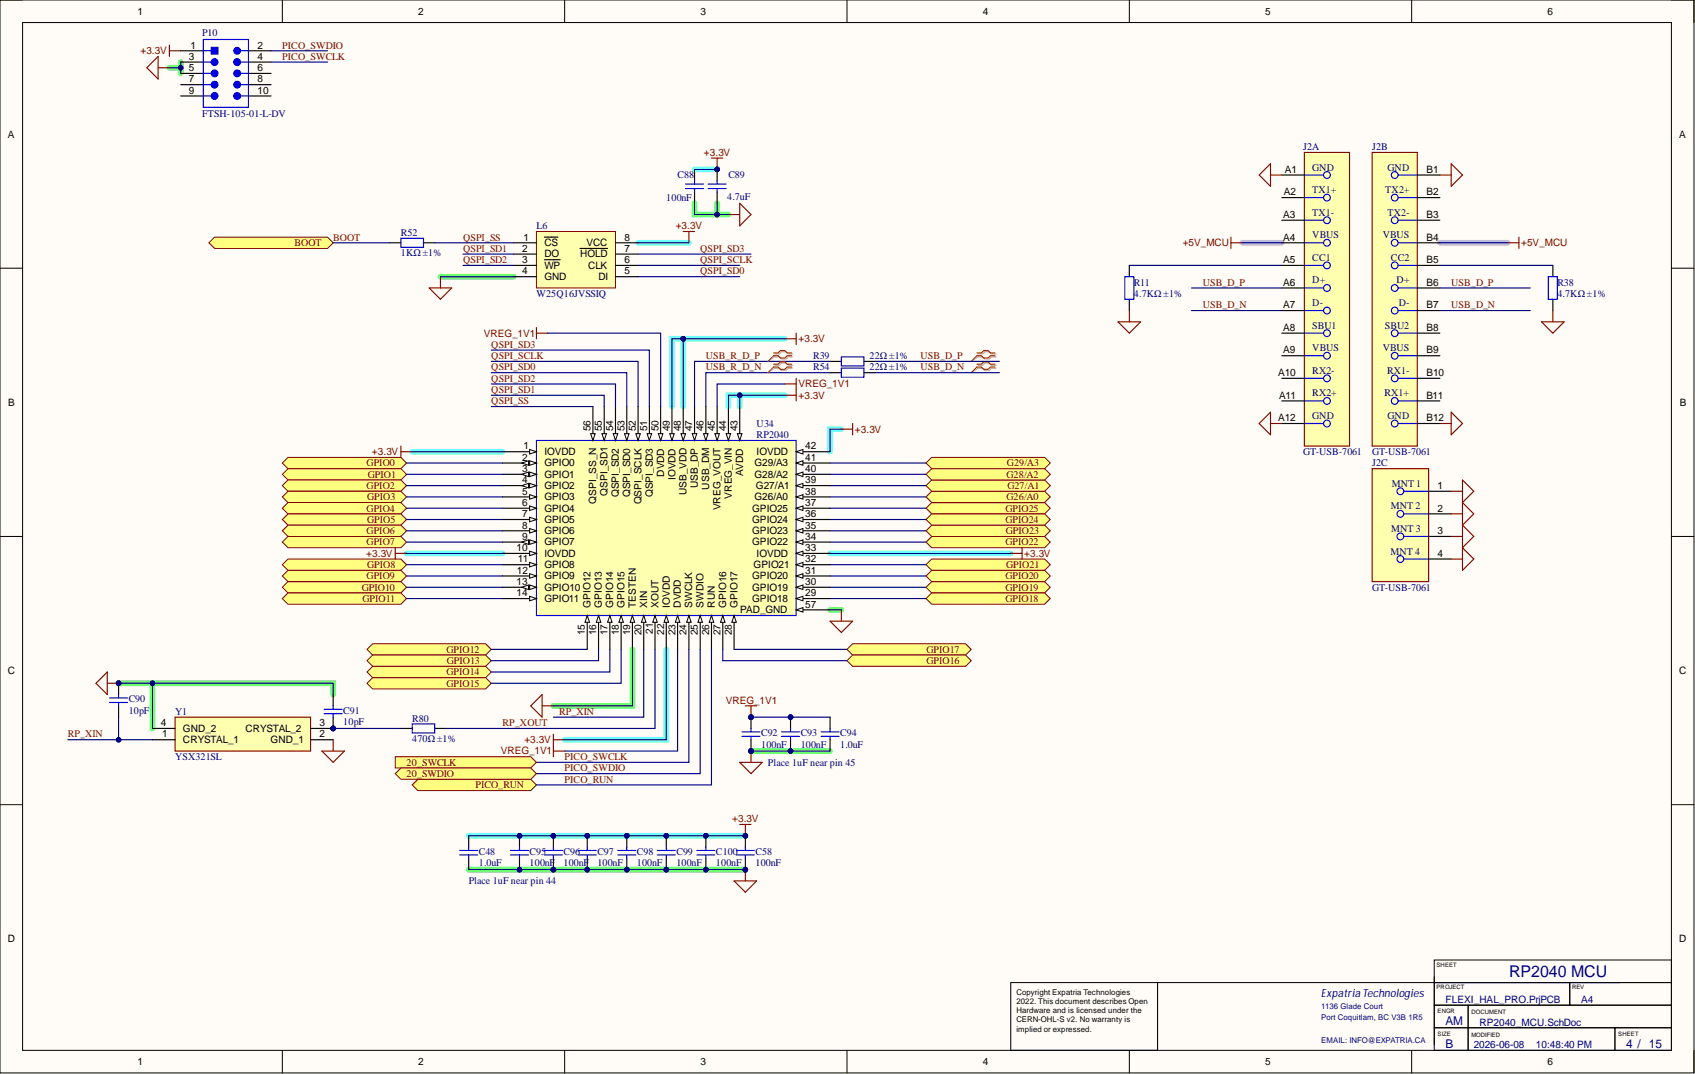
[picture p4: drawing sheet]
<svg xmlns="http://www.w3.org/2000/svg" width="381mm" height="241mm" viewBox="0 0 381 241" stroke-linecap="round" stroke-linejoin="round" font-family="sans-serif">
<defs><g id="words">
<text font-size="3.6" fill="#000080" x="339.2" y="219.5">RP2040 MCU</text>
<g font-size="2.7" fill="#000080">
<text x="324.9" y="230.3">AM</text>
<text x="324.9" y="235.4">B</text>
<text x="365.5" y="235.4">4 / 15</text>
</g>
<text font-size="2.6" fill="#000080" x="297" y="224.1">ExpatriaTechnologies</text>
<g font-size="2.3">
<text x="30.9" y="3.3">1</text>
<text x="94" y="3.3">2</text>
<text x="157.5" y="3.3">3</text>
<text x="220.9" y="3.3">4</text>
<text x="284.4" y="3.3">5</text>
<text x="347.9" y="3.3">6</text>
<text x="42.8" y="10.9">1</text>
<text x="57.9" y="10.9">2</text>
<text x="42.5" y="13.4">3</text>
<text x="42.5" y="16">5</text>
<text x="57.9" y="13.4">4</text>
<text x="57.9" y="16">6</text>
<text x="42.5" y="18.5">7</text>
<text x="42.5" y="21.1">9</text>
<text x="57.9" y="18.5">8</text>
<text x="57.9" y="21.1">10</text>
<text x="1.8" y="30.9">A</text>
<text x="377.5" y="30.9">A</text>
<text x="288.8" y="38.8">A1</text>
<text x="320.6" y="38.8">B1</text>
<text x="288.5" y="43.9">A2</text>
<text x="320.6" y="43.9">B2</text>
<text x="288.5" y="49">A3</text>
<text x="320.6" y="49">B3</text>
<text x="117.4" y="56.6">2</text>
<text x="117.4" y="59.1">3</text>
<text x="117.7" y="54">1</text>
<text x="122.4" y="55.3">CS</text>
<text x="122.4" y="57.8">DO</text>
<text x="130.4" y="57.8">HOLD</text>
<text x="131.8" y="55.3">VCC</text>
<text x="140.4" y="59.1">6</text>
<text x="140.4" y="56.6">7</text>
<text x="140.4" y="54">8</text>
<text x="288.5" y="54">A4</text>
<text x="288.5" y="59.1">A5</text>
<text x="320.6" y="54">B4</text>
<text x="320.6" y="59.1">B5</text>
<text x="117.4" y="61.7">4</text>
<text x="122.4" y="60.4">WP</text>
<text x="122.4" y="62.9">GND</text>
<text x="132.2" y="60.4">CLK</text>
<text x="134.5" y="62.9">DI</text>
<text x="140.4" y="61.7">5</text>
<text x="288.5" y="64.2">A6</text>
<text x="320.6" y="64.2">B6</text>
<text x="288.5" y="69.3">A7</text>
<text x="320.6" y="69.3">B7</text>
<text x="288.5" y="74.3">A8</text>
<text x="320.6" y="74.3">B8</text>
<text x="288.5" y="79.4">A9</text>
<text x="320.6" y="79.4">B9</text>
<text x="287.3" y="84.5">A10</text>
<text x="287.5" y="89.6">A11</text>
<text x="320.6" y="84.5">B10</text>
<text x="320.6" y="89.6">B11</text>
<text x="1.9" y="91.2">B</text>
<text x="287.3" y="94.6">A12</text>
<text x="320.6" y="94.6">B12</text>
<text x="377.6" y="91.2">B</text>
<text x="117.7" y="101">1</text>
<text x="181" y="101">42</text>
<text x="117.4" y="103.5">2</text>
<text x="117.4" y="106.1">3</text>
<text x="122.4" y="102.3">IOVDD</text>
<text x="122.4" y="104.8">GPIO0</text>
<text x="122.4" y="107.3">GPIO1</text>
<text x="169.6" y="107.3">G28/A2</text>
<text x="169.6" y="104.8">G29/A3</text>
<text x="170.1" y="102.3">IOVDD</text>
<text x="181" y="106.1">40</text>
<text x="181" y="103.5">41</text>
<text x="117.4" y="108.6">4</text>
<text x="117.4" y="111.1">5</text>
<text x="117.4" y="113.7">6</text>
<text x="122.4" y="109.9">GPIO2</text>
<text x="122.4" y="112.4">GPIO3</text>
<text x="169.6" y="112.4">G26/A0</text>
<text x="169.9" y="109.9">G27/A1</text>
<text x="181" y="113.7">37</text>
<text x="181" y="111.1">38</text>
<text x="181" y="108.6">39</text>
<text x="323.1" y="109.9">1</text>
<text x="117.4" y="116.2">7</text>
<text x="117.4" y="118.8">8</text>
<text x="122.4" y="114.9">GPIO4</text>
<text x="122.4" y="117.5">GPIO5</text>
<text x="169.1" y="117.5">GPIO24</text>
<text x="169.1" y="114.9">GPIO25</text>
<text x="181" y="118.8">35</text>
<text x="181" y="116.2">36</text>
<text x="323.1" y="114.9">2</text>
<text x="116.1" y="123.8">10</text>
<text x="117.4" y="121.3">9</text>
<text x="122.4" y="120">GPIO6</text>
<text x="122.4" y="122.6">GPIO7</text>
<text x="122.4" y="125.1">IOVDD</text>
<text x="169.1" y="122.6">GPIO22</text>
<text x="169.1" y="120">GPIO23</text>
<text x="170.1" y="125.1">IOVDD</text>
<text x="181" y="123.8">33</text>
<text x="181" y="121.3">34</text>
<text x="323.1" y="120">3</text>
<text x="323.1" y="125.1">4</text>
<text x="116.1" y="131.4">13</text>
<text x="116.2" y="128.9">12</text>
<text x="116.4" y="126.4">11</text>
<text x="122.4" y="127.6">GPIO8</text>
<text x="122.4" y="130.2">GPIO9</text>
<text x="169.1" y="130.2">GPIO20</text>
<text x="169.4" y="127.6">GPIO21</text>
<text x="181" y="131.4">30</text>
<text x="181" y="128.9">31</text>
<text x="181" y="126.4">32</text>
<text x="116.1" y="134">14</text>
<text x="122.4" y="132.7">GPIO10</text>
<text x="122.4" y="135.2">GPIO11</text>
<text x="166.4" y="137.8">PAD_GND</text>
<text x="169.1" y="135.2">GPIO18</text>
<text x="169.1" y="132.7">GPIO19</text>
<text x="181" y="134">29</text>
<text x="181" y="136.5">57</text>
<text x="1.8" y="151.5">C</text>
<text x="377.5" y="151.5">C</text>
<text x="36.1" y="163.2">4</text>
<text x="36.5" y="165.7">1</text>
<text x="41.1" y="167">CRYSTAL_1</text>
<text x="41.1" y="164.4">GND_2</text>
<text x="55.2" y="164.4">CRYSTAL_2</text>
<text x="60.8" y="167">GND_1</text>
<text x="71.8" y="165.7">2</text>
<text x="71.8" y="163.2">3</text>
<text x="1.8" y="211.7">D</text>
<text x="377.5" y="211.7">D</text>
<text x="30.9" y="239.3">1</text>
<text x="94" y="239.3">2</text>
<text x="157.5" y="239.3">3</text>
<text x="220.9" y="239.3">4</text>
<text x="284.4" y="239.3">5</text>
<text x="347.9" y="239.3">6</text>
</g>
<g font-size="2.3" fill="#000080">
<text x="45.4" y="8.1">P10</text>
<text x="45.4" y="26.4">FTSH-105-01-L-DV</text>
<text x="292.9" y="33.7">J2A</text>
<text x="308.4" y="33.7">J2B</text>
<text x="152.3" y="40.1">C88</text>
<text x="163.7" y="40.1">C89</text>
<text x="295" y="38.3">GND</text>
<text x="311.9" y="38.3">GND</text>
<text x="149.8" y="45.2">100nF</text>
<text x="163.5" y="44.9">4.7uF</text>
<text x="295" y="43.4">TX1+</text>
<text x="311.4" y="43.4">TX2+</text>
<text x="90.1" y="53">R52</text>
<text x="120.6" y="51.5">L6</text>
<text x="295" y="48.5">TX1-</text>
<text x="295" y="53.5">VBUS</text>
<text x="310.8" y="53.5">VBUS</text>
<text x="311.9" y="48.5">TX2-</text>
<text x="90.1" y="57.6">1KΩ ±1%</text>
<text x="295" y="58.6">CC1</text>
<text x="312.7" y="58.6">CC2</text>
<text x="254.9" y="64.2">R11</text>
<text x="295" y="63.7">D+</text>
<text x="313.9" y="63.7">D+</text>
<text x="350.1" y="64.2">R38</text>
<text x="120.6" y="66.7">W25Q16JVSSIQ</text>
<text x="254.9" y="66.7">4.7KΩ ±1%</text>
<text x="295" y="68.8">D-</text>
<text x="314.4" y="68.8">D-</text>
<text x="350.1" y="66.7">4.7KΩ ±1%</text>
<text x="295" y="73.8">SBU1</text>
<text x="311.3" y="73.8">SBU2</text>
<text x="182.8" y="80.7">R39</text>
<text x="182.8" y="83.2">R54</text>
<text x="195.5" y="83.2">22Ω ±1%</text>
<text x="195.5" y="80.7">22Ω ±1%</text>
<text x="295" y="78.9">VBUS</text>
<text x="295" y="84">RX2-</text>
<text x="310.8" y="78.9">VBUS</text>
<text x="311.8" y="84">RX1-</text>
<text x="295" y="89.1">RX2+</text>
<text x="311.2" y="89.1">RX1+</text>
<text x="170.1" y="95.9">U34</text>
<text x="295" y="94.1">GND</text>
<text x="311.9" y="94.1">GND</text>
<text x="170.1" y="98.4">RP2040</text>
<text x="292.9" y="102.3">GT-USB-7061</text>
<text x="308.4" y="102.3">GT-USB-7061</text>
<text x="308.4" y="104.8">J2C</text>
<text x="312.8" y="109.4">MNT 1</text>
<text x="312.7" y="114.4">MNT 2</text>
<text x="312.7" y="119.5">MNT 3</text>
<text x="312.6" y="124.6">MNT 4</text>
<text x="308.4" y="132.7">GT-USB-7061</text>
<text x="28.9" y="157.8">C90</text>
<text x="28.9" y="160.4">10pF</text>
<text x="39.3" y="160.6">Y1</text>
<text x="77.2" y="160.4">C91</text>
<text x="77.2" y="162.9">10pF</text>
<text x="92.7" y="162.1">R80</text>
<text x="92.7" y="166.7">470Ω ±1%</text>
<text x="171.1" y="165.4">C92</text>
<text x="171.1" y="168">100nF</text>
<text x="180" y="165.4">C93</text>
<text x="180" y="168">100nF</text>
<text x="188.9" y="165.4">C94</text>
<text x="188.9" y="168">1.0uF</text>
<text x="39.3" y="170.8">YSX321SL</text>
<text x="172.6" y="172">Place 1uF near pin 45</text>
<text x="107.6" y="192.1">C48</text>
<text x="107.6" y="194.6">1.0uF</text>
<text x="119.1" y="192.1">C95</text>
<text x="119.1" y="194.6">100nF</text>
<text x="126.7" y="192.1">C96</text>
<text x="126.7" y="194.6">100nF</text>
<text x="134.3" y="192.1">C97</text>
<text x="134.3" y="194.6">100nF</text>
<text x="143.2" y="192.1">C98</text>
<text x="143.2" y="194.6">100nF</text>
<text x="152.1" y="192.1">C99</text>
<text x="152.1" y="194.6">100nF</text>
<text x="160.9" y="192.1">C100</text>
<text x="160.9" y="194.6">100nF</text>
<text x="169.8" y="192.1">C58</text>
<text x="169.8" y="194.6">100nF</text>
<text x="105.3" y="198.7">Place 1uF near pin 44</text>
<text x="324.9" y="225.3">FLEXI_HAL_PRO.PrjPCB</text>
<text x="355.4" y="225.3">A4</text>
<text x="332.5" y="230.4">RP2040_MCU.SchDoc</text>
<text x="331.3" y="235.5">2026-06-08</text>
<text x="345.2" y="235.5">10:48:40 PM</text>
</g>
<g font-size="2.3" fill="#800000">
<text x="63.5" y="10.9">PICO_SWDIO</text>
<text x="31.6" y="12.2">+3.3V</text>
<text x="63.5" y="13.4">PICO_SWCLK</text>
<text x="158.2" y="35">+3.3V</text>
<text x="151.9" y="51.5">+3.3V</text>
<text x="66.2" y="55.3">BOOT</text>
<text x="74.9" y="54">BOOT</text>
<text x="104.1" y="54">QSPI_SS</text>
<text x="104.1" y="56.6">QSPI_SD1</text>
<text x="104.1" y="59.1">QSPI_SD2</text>
<text x="157.4" y="59.1">QSPI_SCLK</text>
<text x="157.4" y="56.6">QSPI_SD3</text>
<text x="265.9" y="55.3">+5V_MCU</text>
<text x="341.9" y="55.3">+5V_MCU</text>
<text x="157.4" y="61.7">QSPI_SD0</text>
<text x="270.3" y="64.2">USB_D_P</text>
<text x="326.2" y="64.2">USB_D_P</text>
<text x="270.3" y="69.3">USB_D_N</text>
<text x="326.2" y="69.3">USB_D_N</text>
<text x="108.7" y="75.6">VREG_1V1</text>
<text x="179.5" y="76.9">+3.3V</text>
<text x="110.4" y="83.2">QSPI_SD0</text>
<text x="110.4" y="80.7">QSPI_SCLK</text>
<text x="110.4" y="78.1">QSPI_SD3</text>
<text x="158.7" y="80.7">USB_R_D_P</text>
<text x="158.7" y="83.2">USB_R_D_N</text>
<text x="206.9" y="80.7">USB_D_P</text>
<text x="206.9" y="83.2">USB_D_N</text>
<text x="110.4" y="88.3">QSPI_SD1</text>
<text x="110.4" y="85.8">QSPI_SD2</text>
<text x="179.5" y="87">VREG_1V1</text>
<text x="179.5" y="89.6">+3.3V</text>
<text x="110.4" y="90.8">QSPI_SS</text>
<text x="192.2" y="97.2">+3.3V</text>
<text x="82.4" y="104.8">GPIO0</text>
<text x="82.7" y="107.3">GPIO1</text>
<text x="83.6" y="102.3">+3.3V</text>
<text x="226.3" y="107.3">G28/A2</text>
<text x="226.3" y="104.8">G29/A3</text>
<text x="82.4" y="109.9">GPIO2</text>
<text x="82.5" y="112.4">GPIO3</text>
<text x="226.3" y="112.4">G26/A0</text>
<text x="226.4" y="109.9">G27/A1</text>
<text x="82.4" y="114.9">GPIO4</text>
<text x="82.5" y="117.5">GPIO5</text>
<text x="226" y="114.9">GPIO25</text>
<text x="226" y="117.5">GPIO24</text>
<text x="82.3" y="125.1">+3.3V</text>
<text x="82.4" y="120">GPIO6</text>
<text x="82.4" y="122.6">GPIO7</text>
<text x="226" y="122.6">GPIO22</text>
<text x="226.1" y="120">GPIO23</text>
<text x="230.2" y="125.1">+3.3V</text>
<text x="82.4" y="130.2">GPIO9</text>
<text x="82.5" y="127.6">GPIO8</text>
<text x="226" y="130.2">GPIO20</text>
<text x="226.2" y="127.6">GPIO21</text>
<text x="81.3" y="132.7">GPIO10</text>
<text x="81.5" y="135.2">GPIO11</text>
<text x="226" y="132.7">GPIO19</text>
<text x="226" y="135.2">GPIO18</text>
<text x="100.4" y="146.7">GPIO12</text>
<text x="100.4" y="149.2">GPIO13</text>
<text x="208.2" y="146.7">GPIO17</text>
<text x="208.2" y="149.2">GPIO16</text>
<text x="100.4" y="151.7">GPIO14</text>
<text x="100.4" y="154.3">GPIO15</text>
<text x="125.7" y="160.6">RP_XIN</text>
<text x="163.1" y="158.1">VREG_1V1</text>
<text x="15.2" y="165.7">RP_XIN</text>
<text x="113" y="163.2">RP_XOUT</text>
<text x="117.9" y="167">+3.3V</text>
<text x="91.4" y="172">20_SWCLK</text>
<text x="112.5" y="169.5">VREG_1V1</text>
<text x="126.9" y="170.8">PICO_SWCLK</text>
<text x="126.9" y="173.3">PICO_SWDIO</text>
<text x="91.4" y="174.6">20_SWDIO</text>
<text x="106.9" y="177.1">PICO_RUN</text>
<text x="126.9" y="175.8">PICO_RUN</text>
<text x="164.6" y="184.7">+3.3V</text>
</g>
<g font-size="2.2">
<text x="132.8" y="96.9" transform="rotate(-90 132.8 96.9)">56</text>
<text x="135.3" y="96.9" transform="rotate(-90 135.3 96.9)">55</text>
<text x="137.8" y="96.9" transform="rotate(-90 137.8 96.9)">54</text>
<text x="140.4" y="96.9" transform="rotate(-90 140.4 96.9)">53</text>
<text x="142.9" y="96.9" transform="rotate(-90 142.9 96.9)">52</text>
<text x="145.5" y="96.9" transform="rotate(-90 145.5 96.9)">51</text>
<text x="148" y="96.9" transform="rotate(-90 148 96.9)">50</text>
<text x="150.5" y="96.9" transform="rotate(-90 150.5 96.9)">49</text>
<text x="153.1" y="96.9" transform="rotate(-90 153.1 96.9)">48</text>
<text x="155.6" y="96.9" transform="rotate(-90 155.6 96.9)">47</text>
<text x="158.1" y="96.9" transform="rotate(-90 158.1 96.9)">46</text>
<text x="160.7" y="96.9" transform="rotate(-90 160.7 96.9)">45</text>
<text x="163.2" y="96.9" transform="rotate(-90 163.2 96.9)">44</text>
<text x="165.8" y="96.9" transform="rotate(-90 165.8 96.9)">43</text>
<text x="149.3" y="107.1" transform="rotate(-90 149.3 107.1)">DVDD</text>
<text x="151.8" y="107.8" transform="rotate(-90 151.8 107.8)">IOVDD</text>
<text x="167" y="106.9" transform="rotate(-90 167 106.9)">AVDD</text>
<text x="134" y="113.2" transform="rotate(-90 134 113.2)">QSPI_SS_N</text>
<text x="136.6" y="111.4" transform="rotate(-90 136.6 111.4)">QSPI_SD1</text>
<text x="139.1" y="111.7" transform="rotate(-90 139.1 111.7)">QSPI_SD2</text>
<text x="141.6" y="111.7" transform="rotate(-90 141.6 111.7)">QSPI_SD0</text>
<text x="144.2" y="113.3" transform="rotate(-90 144.2 113.3)">QSPI_SCLK</text>
<text x="146.7" y="111.7" transform="rotate(-90 146.7 111.7)">QSPI_SD3</text>
<text x="154.3" y="111.3" transform="rotate(-90 154.3 111.3)">USB_VDD</text>
<text x="156.9" y="109.7" transform="rotate(-90 156.9 109.7)">USB_DP</text>
<text x="159.4" y="110" transform="rotate(-90 159.4 110)">USB_DM</text>
<text x="164.5" y="112.1" transform="rotate(-90 164.5 112.1)">VREG_VIN</text>
<text x="162" y="114.7" transform="rotate(-90 162 114.7)">VREG_VOUT</text>
<text x="132.8" y="136.5" transform="rotate(-90 132.8 136.5)">GPIO12</text>
<text x="135.3" y="136.5" transform="rotate(-90 135.3 136.5)">GPIO13</text>
<text x="137.8" y="136.5" transform="rotate(-90 137.8 136.5)">GPIO14</text>
<text x="140.4" y="136.5" transform="rotate(-90 140.4 136.5)">GPIO15</text>
<text x="142.9" y="136.5" transform="rotate(-90 142.9 136.5)">TESTEN</text>
<text x="145.5" y="136.5" transform="rotate(-90 145.5 136.5)">XIN</text>
<text x="148" y="136.5" transform="rotate(-90 148 136.5)">XOUT</text>
<text x="150.5" y="136.5" transform="rotate(-90 150.5 136.5)">IOVDD</text>
<text x="153.1" y="136.5" transform="rotate(-90 153.1 136.5)">DVDD</text>
<text x="155.6" y="136.5" transform="rotate(-90 155.6 136.5)">SWCLK</text>
<text x="158.1" y="136.5" transform="rotate(-90 158.1 136.5)">SWDIO</text>
<text x="160.7" y="136.5" transform="rotate(-90 160.7 136.5)">RUN</text>
<text x="163.2" y="136.5" transform="rotate(-90 163.2 136.5)">GPIO16</text>
<text x="165.8" y="136.5" transform="rotate(-90 165.8 136.5)">GPIO17</text>
<text x="131.5" y="142.8" transform="rotate(-90 131.5 142.8)">15</text>
<text x="134" y="142.8" transform="rotate(-90 134 142.8)">16</text>
<text x="136.6" y="142.8" transform="rotate(-90 136.6 142.8)">17</text>
<text x="139.1" y="142.8" transform="rotate(-90 139.1 142.8)">18</text>
<text x="141.6" y="142.8" transform="rotate(-90 141.6 142.8)">19</text>
<text x="144.2" y="142.8" transform="rotate(-90 144.2 142.8)">20</text>
<text x="146.7" y="142.4" transform="rotate(-90 146.7 142.4)">21</text>
<text x="149.3" y="142.7" transform="rotate(-90 149.3 142.7)">22</text>
<text x="151.8" y="142.8" transform="rotate(-90 151.8 142.8)">23</text>
<text x="154.3" y="142.8" transform="rotate(-90 154.3 142.8)">24</text>
<text x="156.9" y="142.8" transform="rotate(-90 156.9 142.8)">25</text>
<text x="159.4" y="142.8" transform="rotate(-90 159.4 142.8)">26</text>
<text x="162" y="142.8" transform="rotate(-90 162 142.8)">27</text>
<text x="164.5" y="142.8" transform="rotate(-90 164.5 142.8)">28</text>
</g>
<g font-size="1.8">
<text x="228.5" y="223.6">Copyright Expatria Technologies</text>
<text x="228.5" y="225.7">2022. This document describes Open</text>
<text x="228.5" y="227.7">Hardware and is licensed under the</text>
<text x="228.5" y="229.7">CERN-OHL-S v2. No warranty is</text>
<text x="228.5" y="231.8">implied or expressed.</text>
</g>
<g font-size="1.8" fill="#000080">
<text x="297" y="226.7">1136 Glade Court</text>
<text x="297" y="229.2">Port Coquitlam, BC V3B 1R5</text>
<text x="297" y="234.3">EMAIL: INFO@EXPATRIA.CA</text>
</g>
<g font-size="1.4">
<text x="322.9" y="217.2">SHEET</text>
<text x="322.9" y="222.3">PROJECT</text>
<text x="323.1" y="227.6">ENGR</text>
<text x="330.8" y="227.9">DOCUMENT</text>
<text x="353.4" y="222.3">REV</text>
<text x="323.1" y="232.7">SIZE</text>
<text x="330.8" y="232.9">MODIFIED</text>
<text x="363.8" y="232.7">SHEET</text>
</g>
</g></defs>
<path d="M0 0h380.8v241.1h-380.8z" fill-rule="evenodd" fill="#fffcf8"/>
<path d="M0 0h380.8v241.1h-380.8z" fill="none" stroke="#000" stroke-width=".22"/>
<path d="M5.1 5.1h370.6v230.9h-370.6z" fill-rule="evenodd" fill="#fffcf8"/>
<g fill="none" stroke="#000" stroke-width=".22">
<path d="M0 0h5.1M63.5 0v5.1M126.9 0v5.1M190.4 0v5.1M253.8 0v5.1M317.3 0v5.1M375.7 0h5.1v5.1M5.1 5.1h370.6v230.9h-370.6zM0 60.3h5.1M375.7 60.3h5.1M0 120.5h5.1M375.7 120.5h5.1"/>
<path d="M0 180.8h5.1M375.7 180.8h5.1M322.4 215.7h53.3v5.1h-53.3zM322.4 219.5v15.2M63.5 236v5.1M126.9 236v5.1M190.4 236v5.1M227.2 220.8h33v15.2h-33zM253.8 236v5.1M317.3 236v5.1M322.4 230.9h7.6v5.1h-7.6zM322.4 225.8h7.6v5.1h-7.6z"/>
<path d="M322.4 220.8h30.5v5h-30.5zM330 230.9h33v5.1h-33zM330 225.8h45.7v5.1h-45.7zM352.9 220.8h22.8v5h-22.8zM363 230.9h12.7v5.1h-12.7zM364.3 220.8h-104.1v15.2M380.8 236v5.1"/>
</g>
<path d="M38.1 15.2h2.5M40.6 13.9v2.6M156.1 45.7v2.5h7.6M161.2 45.7v2.5M99 62.2h16.5M186.6 137h2.5M26.7 153.5h7.6v10.2M34.3 153.5h40.6v2.6M142.2 145.9v12.7h-17.8M168.8 168.7h17.8M105.3 195.4h62.2" fill="none" stroke="#6eff6e" stroke-width="1.3"/>
<g fill="none" stroke="#6effff" stroke-width="1.3">
<path d="M156.1 38.1h5.1M143.4 54.5h11.4M153.6 76.1h-2.6v15.2M153.6 76.1h22.8M153.6 76.1v15.2M166.3 88.8v2.5M176.4 88.8h-12.7v2.5M189.1 96.4h-2.5v5.1M92.7 101.5h20.3M91.4 124.3h21.6M186.6 124.3h40.6M149.8 145.9v20.3h-22.9"/>
<path d="M105.3 187.8h62.2"/>
</g>
<path d="M279.2 54.5h8.9M323.7 54.5h15.2" fill="none" stroke="#ff6eff" stroke-width="1.3"/>
<path d="M120.6 99h58.4v39.3h-58.4z" fill-rule="evenodd" fill="#ffffb0"/>
<path d="M120.6 99h58.4v39.3h-58.4z" fill="none" stroke="#00f" stroke-width=".26"/>
<path d="M113 101.5h7.6" fill="none" stroke="#000" stroke-width=".26"/>
<path d="M119.1 101l1.5 .5-1.5 .5z" fill="#f8fcff"/>
<path d="M119.1 101l1.5 .5-1.5 .5z" fill="none" stroke="#000" stroke-width=".22"/>
<path d="M113 104h7.6" fill="none" stroke="#000" stroke-width=".26"/>
<path d="M119.1 103.5l1.5 .5-1.5 .5z" fill="#f8fcff"/>
<path d="M119.1 103.5l1.5 .5-1.5 .5z" fill="none" stroke="#000" stroke-width=".22"/>
<path d="M117.3 104l1.5-.5v1z" fill="#f8fcff"/>
<path d="M117.3 104l1.5-.5v1z" fill="none" stroke="#000" stroke-width=".22"/>
<path d="M113 106.6h7.6" fill="none" stroke="#000" stroke-width=".26"/>
<path d="M119.1 106.1l1.5 .5-1.5 .5z" fill="#f8fcff"/>
<path d="M119.1 106.1l1.5 .5-1.5 .5z" fill="none" stroke="#000" stroke-width=".22"/>
<path d="M117.3 106.6l1.5-.5v1z" fill="#f8fcff"/>
<path d="M117.3 106.6l1.5-.5v1z" fill="none" stroke="#000" stroke-width=".22"/>
<path d="M113 109.1h7.6" fill="none" stroke="#000" stroke-width=".26"/>
<path d="M119.1 108.6l1.5 .5-1.5 .5z" fill="#f8fcff"/>
<path d="M119.1 108.6l1.5 .5-1.5 .5z" fill="none" stroke="#000" stroke-width=".22"/>
<path d="M117.3 109.1l1.5-.5v1z" fill="#f8fcff"/>
<path d="M117.3 109.1l1.5-.5v1z" fill="none" stroke="#000" stroke-width=".22"/>
<path d="M113 111.6h7.6" fill="none" stroke="#000" stroke-width=".26"/>
<path d="M119.1 111.1l1.5 .5-1.5 .6z" fill="#f8fcff"/>
<path d="M119.1 111.1l1.5 .5-1.5 .6z" fill="none" stroke="#000" stroke-width=".22"/>
<path d="M113 114.2h7.6" fill="none" stroke="#000" stroke-width=".26"/>
<path d="M119.1 113.7l1.5 .5-1.5 .5z" fill="#f8fcff"/>
<path d="M119.1 113.7l1.5 .5-1.5 .5z" fill="none" stroke="#000" stroke-width=".22"/>
<path d="M113 116.7h7.6" fill="none" stroke="#000" stroke-width=".26"/>
<path d="M119.1 116.2l1.5 .5-1.5 .5z" fill="#f8fcff"/>
<path d="M119.1 116.2l1.5 .5-1.5 .5z" fill="none" stroke="#000" stroke-width=".22"/>
<path d="M113 119.3h7.6" fill="none" stroke="#000" stroke-width=".26"/>
<path d="M119.1 118.8l1.5 .5-1.5 .5z" fill="#f8fcff"/>
<path d="M119.1 118.8l1.5 .5-1.5 .5z" fill="none" stroke="#000" stroke-width=".22"/>
<path d="M113 121.8h7.6" fill="none" stroke="#000" stroke-width=".26"/>
<path d="M119.1 121.3l1.5 .5-1.5 .5z" fill="#f8fcff"/>
<path d="M119.1 121.3l1.5 .5-1.5 .5z" fill="none" stroke="#000" stroke-width=".22"/>
<path d="M117.3 121.8l1.5-.5v1z" fill="#f8fcff"/>
<path d="M117.3 121.8l1.5-.5v1z" fill="none" stroke="#000" stroke-width=".22"/>
<path d="M113 124.3h7.6" fill="none" stroke="#000" stroke-width=".26"/>
<path d="M119.1 123.8l1.5 .5-1.5 .5z" fill="#f8fcff"/>
<path d="M119.1 123.8l1.5 .5-1.5 .5z" fill="none" stroke="#000" stroke-width=".22"/>
<path d="M113 126.9h7.6" fill="none" stroke="#000" stroke-width=".26"/>
<path d="M119.1 126.4l1.5 .5-1.5 .5z" fill="#f8fcff"/>
<path d="M119.1 126.4l1.5 .5-1.5 .5z" fill="none" stroke="#000" stroke-width=".22"/>
<path d="M113 129.4h7.6" fill="none" stroke="#000" stroke-width=".26"/>
<path d="M119.1 128.9l1.5 .5-1.5 .5z" fill="#f8fcff"/>
<path d="M119.1 128.9l1.5 .5-1.5 .5z" fill="none" stroke="#000" stroke-width=".22"/>
<path d="M113 131.9h7.6" fill="none" stroke="#000" stroke-width=".26"/>
<path d="M119.1 131.4l1.5 .5-1.5 .6z" fill="#f8fcff"/>
<path d="M119.1 131.4l1.5 .5-1.5 .6z" fill="none" stroke="#000" stroke-width=".22"/>
<path d="M117.3 131.9l1.5-.5v1.1z" fill="#f8fcff"/>
<path d="M117.3 131.9l1.5-.5v1.1z" fill="none" stroke="#000" stroke-width=".22"/>
<path d="M113 134.5h7.6" fill="none" stroke="#000" stroke-width=".26"/>
<path d="M119.1 134l1.5 .5-1.5 .5z" fill="#f8fcff"/>
<path d="M119.1 134l1.5 .5-1.5 .5z" fill="none" stroke="#000" stroke-width=".22"/>
<path d="M132 138.3v7.6" fill="none" stroke="#000" stroke-width=".26"/>
<path d="M132 138.3l.5 1.5h-1z" fill="#f8fcff"/>
<path d="M132 138.3l.5 1.5h-1z" fill="none" stroke="#000" stroke-width=".22"/>
<path d="M134.5 138.3v7.6" fill="none" stroke="#000" stroke-width=".26"/>
<path d="M134.5 138.3l.5 1.5h-1z" fill="#f8fcff"/>
<path d="M134.5 138.3l.5 1.5h-1z" fill="none" stroke="#000" stroke-width=".22"/>
<path d="M137.1 138.3v7.6" fill="none" stroke="#000" stroke-width=".26"/>
<path d="M137.1 138.3l.5 1.5h-1z" fill="#f8fcff"/>
<path d="M137.1 138.3l.5 1.5h-1z" fill="none" stroke="#000" stroke-width=".22"/>
<path d="M139.6 138.3v7.6" fill="none" stroke="#000" stroke-width=".26"/>
<path d="M139.6 138.3l.5 1.5h-1z" fill="#f8fcff"/>
<path d="M139.6 138.3l.5 1.5h-1z" fill="none" stroke="#000" stroke-width=".22"/>
<path d="M142.2 138.3v7.6" fill="none" stroke="#000" stroke-width=".26"/>
<path d="M142.2 138.3l.5 1.5h-1.1z" fill="#f8fcff"/>
<path d="M142.2 138.3l.5 1.5h-1.1z" fill="none" stroke="#000" stroke-width=".22"/>
<path d="M144.7 138.3v7.6" fill="none" stroke="#000" stroke-width=".26"/>
<path d="M144.7 138.3l.5 1.5h-1z" fill="#f8fcff"/>
<path d="M144.7 138.3l.5 1.5h-1z" fill="none" stroke="#000" stroke-width=".22"/>
<path d="M147.2 138.3v7.6" fill="none" stroke="#000" stroke-width=".26"/>
<path d="M147.2 138.3l.5 1.5h-1z" fill="#f8fcff"/>
<path d="M147.2 138.3l.5 1.5h-1z" fill="none" stroke="#000" stroke-width=".22"/>
<path d="M149.8 138.3v7.6" fill="none" stroke="#000" stroke-width=".26"/>
<path d="M149.8 138.3l.5 1.5h-1z" fill="#f8fcff"/>
<path d="M149.8 138.3l.5 1.5h-1z" fill="none" stroke="#000" stroke-width=".22"/>
<path d="M152.3 138.3v7.6" fill="none" stroke="#000" stroke-width=".26"/>
<path d="M152.3 138.3l.5 1.5h-1z" fill="#f8fcff"/>
<path d="M152.3 138.3l.5 1.5h-1z" fill="none" stroke="#000" stroke-width=".22"/>
<path d="M154.8 138.3v7.6" fill="none" stroke="#000" stroke-width=".26"/>
<path d="M154.8 138.3l.6 1.5h-1.1z" fill="#f8fcff"/>
<path d="M154.8 138.3l.6 1.5h-1.1z" fill="none" stroke="#000" stroke-width=".22"/>
<path d="M157.4 138.3v7.6" fill="none" stroke="#000" stroke-width=".26"/>
<path d="M157.4 138.3l.5 1.5h-1z" fill="#f8fcff"/>
<path d="M157.4 138.3l.5 1.5h-1z" fill="none" stroke="#000" stroke-width=".22"/>
<path d="M159.9 138.3v7.6" fill="none" stroke="#000" stroke-width=".26"/>
<path d="M159.9 138.3l.5 1.5h-1z" fill="#f8fcff"/>
<path d="M159.9 138.3l.5 1.5h-1z" fill="none" stroke="#000" stroke-width=".22"/>
<path d="M162.5 138.3v7.6" fill="none" stroke="#000" stroke-width=".26"/>
<path d="M162.5 138.3l.5 1.5h-1z" fill="#f8fcff"/>
<path d="M162.5 138.3l.5 1.5h-1z" fill="none" stroke="#000" stroke-width=".22"/>
<path d="M165 138.3v7.6" fill="none" stroke="#000" stroke-width=".26"/>
<path d="M165 138.3l.5 1.5h-1z" fill="#f8fcff"/>
<path d="M165 138.3l.5 1.5h-1z" fill="none" stroke="#000" stroke-width=".22"/>
<path d="M179 134.5h7.6" fill="none" stroke="#000" stroke-width=".26"/>
<path d="M179 134.5l1.5-.5v1z" fill="#f8fcff"/>
<path d="M179 134.5l1.5-.5v1z" fill="none" stroke="#000" stroke-width=".22"/>
<path d="M179 131.9h7.6" fill="none" stroke="#000" stroke-width=".26"/>
<path d="M179 131.9l1.5-.5v1.1z" fill="#f8fcff"/>
<path d="M179 131.9l1.5-.5v1.1z" fill="none" stroke="#000" stroke-width=".22"/>
<path d="M179 129.4h7.6" fill="none" stroke="#000" stroke-width=".26"/>
<path d="M179 129.4l1.5-.5v1z" fill="#f8fcff"/>
<path d="M179 129.4l1.5-.5v1z" fill="none" stroke="#000" stroke-width=".22"/>
<path d="M179 126.9h7.6" fill="none" stroke="#000" stroke-width=".26"/>
<path d="M179 126.9l1.5-.5v1z" fill="#f8fcff"/>
<path d="M179 126.9l1.5-.5v1z" fill="none" stroke="#000" stroke-width=".22"/>
<path d="M179 124.3h7.6" fill="none" stroke="#000" stroke-width=".26"/>
<path d="M179 124.3l1.5-.5v1z" fill="#f8fcff"/>
<path d="M179 124.3l1.5-.5v1z" fill="none" stroke="#000" stroke-width=".22"/>
<path d="M179 121.8h7.6" fill="none" stroke="#000" stroke-width=".26"/>
<path d="M179 121.8l1.5-.5v1z" fill="#f8fcff"/>
<path d="M179 121.8l1.5-.5v1z" fill="none" stroke="#000" stroke-width=".22"/>
<path d="M179 119.3h7.6" fill="none" stroke="#000" stroke-width=".26"/>
<path d="M179 119.3l1.5-.5v1z" fill="#f8fcff"/>
<path d="M179 119.3l1.5-.5v1z" fill="none" stroke="#000" stroke-width=".22"/>
<path d="M179 116.7h7.6" fill="none" stroke="#000" stroke-width=".26"/>
<path d="M179 116.7l1.5-.5v1z" fill="#f8fcff"/>
<path d="M179 116.7l1.5-.5v1z" fill="none" stroke="#000" stroke-width=".22"/>
<path d="M179 114.2h7.6" fill="none" stroke="#000" stroke-width=".26"/>
<path d="M179 114.2l1.5-.5v1z" fill="#f8fcff"/>
<path d="M179 114.2l1.5-.5v1z" fill="none" stroke="#000" stroke-width=".22"/>
<path d="M179 111.6h7.6" fill="none" stroke="#000" stroke-width=".26"/>
<path d="M179 111.6l1.5-.5v1.1z" fill="#f8fcff"/>
<path d="M179 111.6l1.5-.5v1.1z" fill="none" stroke="#000" stroke-width=".22"/>
<path d="M179 109.1h7.6" fill="none" stroke="#000" stroke-width=".26"/>
<path d="M179 109.1l1.5-.5v1z" fill="#f8fcff"/>
<path d="M179 109.1l1.5-.5v1z" fill="none" stroke="#000" stroke-width=".22"/>
<path d="M179 106.6h7.6" fill="none" stroke="#000" stroke-width=".26"/>
<path d="M179 106.6l1.5-.5v1z" fill="#f8fcff"/>
<path d="M179 106.6l1.5-.5v1z" fill="none" stroke="#000" stroke-width=".22"/>
<path d="M179 104h7.6" fill="none" stroke="#000" stroke-width=".26"/>
<path d="M179 104l1.5-.5v1z" fill="#f8fcff"/>
<path d="M179 104l1.5-.5v1z" fill="none" stroke="#000" stroke-width=".22"/>
<path d="M179 101.5h7.6" fill="none" stroke="#000" stroke-width=".26"/>
<path d="M179 101.5l1.5-.5v1z" fill="#f8fcff"/>
<path d="M179 101.5l1.5-.5v1z" fill="none" stroke="#000" stroke-width=".22"/>
<path d="M166.3 91.3v7.7" fill="none" stroke="#000" stroke-width=".26"/>
<path d="M165.8 97.4h1l-.5 1.6z" fill="#f8fcff"/>
<path d="M165.8 97.4h1l-.5 1.6z" fill="none" stroke="#000" stroke-width=".22"/>
<path d="M163.7 91.3v7.7" fill="none" stroke="#000" stroke-width=".26"/>
<path d="M163.2 97.4h1l-.5 1.6z" fill="#f8fcff"/>
<path d="M163.2 97.4h1l-.5 1.6z" fill="none" stroke="#000" stroke-width=".22"/>
<path d="M161.2 91.3v7.7" fill="none" stroke="#000" stroke-width=".26"/>
<path d="M160.7 97.4h1l-.5 1.6z" fill="#f8fcff"/>
<path d="M160.7 97.4h1l-.5 1.6z" fill="none" stroke="#000" stroke-width=".22"/>
<path d="M158.7 91.3v7.7" fill="none" stroke="#000" stroke-width=".26"/>
<path d="M158.1 97.4h1.1l-.5 1.6z" fill="#f8fcff"/>
<path d="M158.1 97.4h1.1l-.5 1.6z" fill="none" stroke="#000" stroke-width=".22"/>
<path d="M156.1 91.3v7.7" fill="none" stroke="#000" stroke-width=".26"/>
<path d="M155.6 97.4h1l-.5 1.6z" fill="#f8fcff"/>
<path d="M155.6 97.4h1l-.5 1.6z" fill="none" stroke="#000" stroke-width=".22"/>
<path d="M153.6 91.3v7.7" fill="none" stroke="#000" stroke-width=".26"/>
<path d="M153.1 97.4h1l-.5 1.6z" fill="#f8fcff"/>
<path d="M153.1 97.4h1l-.5 1.6z" fill="none" stroke="#000" stroke-width=".22"/>
<path d="M151 91.3v7.7" fill="none" stroke="#000" stroke-width=".26"/>
<path d="M150.5 97.4h1l-.5 1.6z" fill="#f8fcff"/>
<path d="M150.5 97.4h1l-.5 1.6z" fill="none" stroke="#000" stroke-width=".22"/>
<path d="M148.5 91.3v7.7" fill="none" stroke="#000" stroke-width=".26"/>
<path d="M148 97.4h1l-.5 1.6z" fill="#f8fcff"/>
<path d="M148 97.4h1l-.5 1.6z" fill="none" stroke="#000" stroke-width=".22"/>
<path d="M146 91.3v7.7" fill="none" stroke="#000" stroke-width=".26"/>
<path d="M145.5 97.4h1l-.5 1.6z" fill="#f8fcff"/>
<path d="M145.5 97.4h1l-.5 1.6z" fill="none" stroke="#000" stroke-width=".22"/>
<path d="M143.4 91.3v7.7" fill="none" stroke="#000" stroke-width=".26"/>
<path d="M142.9 97.4h1l-.5 1.6z" fill="#f8fcff"/>
<path d="M142.9 97.4h1l-.5 1.6z" fill="none" stroke="#000" stroke-width=".22"/>
<path d="M140.9 91.3v7.7" fill="none" stroke="#000" stroke-width=".26"/>
<path d="M140.4 97.4h1l-.5 1.6z" fill="#f8fcff"/>
<path d="M140.4 97.4h1l-.5 1.6z" fill="none" stroke="#000" stroke-width=".22"/>
<path d="M138.3 91.3v7.7" fill="none" stroke="#000" stroke-width=".26"/>
<path d="M137.8 97.4h1.1l-.6 1.6z" fill="#f8fcff"/>
<path d="M137.8 97.4h1.1l-.6 1.6z" fill="none" stroke="#000" stroke-width=".22"/>
<path d="M135.8 91.3v7.7" fill="none" stroke="#000" stroke-width=".26"/>
<path d="M135.3 97.4h1l-.5 1.6z" fill="#f8fcff"/>
<path d="M135.3 97.4h1l-.5 1.6z" fill="none" stroke="#000" stroke-width=".22"/>
<path d="M133.3 91.3v7.7" fill="none" stroke="#000" stroke-width=".26"/>
<path d="M132.8 97.4h1l-.5 1.6z" fill="#f8fcff"/>
<path d="M132.8 97.4h1l-.5 1.6z" fill="none" stroke="#000" stroke-width=".22"/>
<path d="M179 137h7.6" fill="none" stroke="#000" stroke-width=".26"/>
<path d="M179 137l1.5-.5v1z" fill="#f8fcff"/>
<path d="M179 137l1.5-.5v1z" fill="none" stroke="#000" stroke-width=".22"/>
<path d="M156.1 38.1v2.5M156.1 43.1v2.6" fill="none" stroke="#000" stroke-width=".26"/>
<path d="M154.1 41.4h4M154.1 42.4h4M156.1 40.6v.8M156.1 42.4v.7" fill="none" stroke="#00f" stroke-width=".26"/>
<circle cx="161.2" cy="38.1" r=".51" fill="#000080"/>
<circle cx="161.2" cy="38.1" r=".51" fill="none" stroke="#000080" stroke-width=".22"/>
<path d="M161.2 38.1v2.5M161.2 43.1v2.6" fill="none" stroke="#000" stroke-width=".26"/>
<circle cx="161.2" cy="38.1" r=".51" fill="#000080"/>
<circle cx="161.2" cy="38.1" r=".51" fill="none" stroke="#000080" stroke-width=".22"/>
<path d="M90.1 53.5h5.1v2.1h-5.1zM159.2 41.4h4M159.2 42.4h4M161.2 40.6v.8M161.2 42.4v.7" fill="none" stroke="#00f" stroke-width=".26"/>
<path d="M87.6 54.5h2.5M95.2 54.5h2.5" fill="none" stroke="#000" stroke-width=".26"/>
<path d="M120.6 52h17.7v12.7h-17.7z" fill-rule="evenodd" fill="#ffffb0"/>
<path d="M120.6 52h17.7v12.7h-17.7z" fill="none" stroke="#800000" stroke-width=".22"/>
<path d="M115.5 54.5h5.1M115.5 57.1h5.1M115.5 59.6h5.1M122.4 53.3h3M122.4 58.4h3.5M130.4 55.8h6.2M138.3 54.5h5.1M138.3 57.1h5.1M138.3 59.6h5.1M115.5 62.2h5.1M138.3 62.2h5.1" fill="none" stroke="#000" stroke-width=".26"/>
<circle cx="132" cy="195.4" r=".51" fill="#000080"/>
<circle cx="132" cy="195.4" r=".51" fill="none" stroke="#000080" stroke-width=".22"/>
<circle cx="132" cy="187.8" r=".51" fill="#000080"/>
<circle cx="132" cy="187.8" r=".51" fill="none" stroke="#000080" stroke-width=".22"/>
<path d="M132 192.8v2.6" fill="none" stroke="#000" stroke-width=".26"/>
<circle cx="132" cy="195.4" r=".51" fill="#000080"/>
<circle cx="132" cy="195.4" r=".51" fill="none" stroke="#000080" stroke-width=".22"/>
<path d="M132 187.8v2.5" fill="none" stroke="#000" stroke-width=".26"/>
<circle cx="132" cy="187.8" r=".51" fill="#000080"/>
<circle cx="132" cy="187.8" r=".51" fill="none" stroke="#000080" stroke-width=".22"/>
<path d="M130 191.1h4M130 192.1h4M132 190.3v.8M132 192.1v.7" fill="none" stroke="#00f" stroke-width=".26"/>
<circle cx="140.9" cy="195.4" r=".51" fill="#000080"/>
<circle cx="140.9" cy="195.4" r=".51" fill="none" stroke="#000080" stroke-width=".22"/>
<circle cx="140.9" cy="187.8" r=".51" fill="#000080"/>
<circle cx="140.9" cy="187.8" r=".51" fill="none" stroke="#000080" stroke-width=".22"/>
<path d="M140.9 192.8v2.6" fill="none" stroke="#000" stroke-width=".26"/>
<circle cx="140.9" cy="195.4" r=".51" fill="#000080"/>
<circle cx="140.9" cy="195.4" r=".51" fill="none" stroke="#000080" stroke-width=".22"/>
<path d="M140.9 187.8v2.5" fill="none" stroke="#000" stroke-width=".26"/>
<circle cx="140.9" cy="187.8" r=".51" fill="#000080"/>
<circle cx="140.9" cy="187.8" r=".51" fill="none" stroke="#000080" stroke-width=".22"/>
<path d="M138.9 191.1h4M138.9 192.1h4M140.9 190.3v.8M140.9 192.1v.7" fill="none" stroke="#00f" stroke-width=".26"/>
<circle cx="149.8" cy="195.4" r=".51" fill="#000080"/>
<circle cx="149.8" cy="195.4" r=".51" fill="none" stroke="#000080" stroke-width=".22"/>
<circle cx="149.8" cy="187.8" r=".51" fill="#000080"/>
<circle cx="149.8" cy="187.8" r=".51" fill="none" stroke="#000080" stroke-width=".22"/>
<path d="M149.8 192.8v2.6" fill="none" stroke="#000" stroke-width=".26"/>
<circle cx="149.8" cy="195.4" r=".51" fill="#000080"/>
<circle cx="149.8" cy="195.4" r=".51" fill="none" stroke="#000080" stroke-width=".22"/>
<path d="M149.8 187.8v2.5" fill="none" stroke="#000" stroke-width=".26"/>
<circle cx="149.8" cy="187.8" r=".51" fill="#000080"/>
<circle cx="149.8" cy="187.8" r=".51" fill="none" stroke="#000080" stroke-width=".22"/>
<path d="M147.7 191.1h4.1M147.7 192.1h4.1M149.8 190.3v.8M149.8 192.1v.7" fill="none" stroke="#00f" stroke-width=".26"/>
<circle cx="158.7" cy="195.4" r=".51" fill="#000080"/>
<circle cx="158.7" cy="195.4" r=".51" fill="none" stroke="#000080" stroke-width=".22"/>
<circle cx="158.7" cy="187.8" r=".51" fill="#000080"/>
<circle cx="158.7" cy="187.8" r=".51" fill="none" stroke="#000080" stroke-width=".22"/>
<path d="M158.7 192.8v2.6" fill="none" stroke="#000" stroke-width=".26"/>
<circle cx="158.7" cy="195.4" r=".51" fill="#000080"/>
<circle cx="158.7" cy="195.4" r=".51" fill="none" stroke="#000080" stroke-width=".22"/>
<path d="M158.7 187.8v2.5" fill="none" stroke="#000" stroke-width=".26"/>
<circle cx="158.7" cy="187.8" r=".51" fill="#000080"/>
<circle cx="158.7" cy="187.8" r=".51" fill="none" stroke="#000080" stroke-width=".22"/>
<path d="M156.6 191.1h4.1M156.6 192.1h4.1M158.7 190.3v.8M158.7 192.1v.7" fill="none" stroke="#00f" stroke-width=".26"/>
<circle cx="167.5" cy="195.4" r=".51" fill="#000080"/>
<circle cx="167.5" cy="195.4" r=".51" fill="none" stroke="#000080" stroke-width=".22"/>
<circle cx="167.5" cy="187.8" r=".51" fill="#000080"/>
<circle cx="167.5" cy="187.8" r=".51" fill="none" stroke="#000080" stroke-width=".22"/>
<path d="M167.5 192.8v2.6" fill="none" stroke="#000" stroke-width=".26"/>
<circle cx="167.5" cy="195.4" r=".51" fill="#000080"/>
<circle cx="167.5" cy="195.4" r=".51" fill="none" stroke="#000080" stroke-width=".22"/>
<path d="M167.5 187.8v2.5" fill="none" stroke="#000" stroke-width=".26"/>
<circle cx="167.5" cy="187.8" r=".51" fill="#000080"/>
<circle cx="167.5" cy="187.8" r=".51" fill="none" stroke="#000080" stroke-width=".22"/>
<path d="M165.5 191.1h4.1M165.5 192.1h4.1M167.5 190.3v.8M167.5 192.1v.7" fill="none" stroke="#00f" stroke-width=".26"/>
<path d="M176.4 86.3h2.6M179 85v2.5M167.5 158.6h2.6M168.8 158.6v2.5" fill="none" stroke="#800000" stroke-width=".26"/>
<circle cx="168.8" cy="161.1" r=".51" fill="#000080"/>
<circle cx="168.8" cy="161.1" r=".51" fill="none" stroke="#000080" stroke-width=".22"/>
<circle cx="168.8" cy="168.7" r=".51" fill="#000080"/>
<circle cx="168.8" cy="168.7" r=".51" fill="none" stroke="#000080" stroke-width=".22"/>
<circle cx="168.8" cy="161.1" r=".51" fill="#000080"/>
<circle cx="168.8" cy="161.1" r=".51" fill="none" stroke="#000080" stroke-width=".22"/>
<path d="M168.8 166.2v2.5" fill="none" stroke="#000" stroke-width=".26"/>
<circle cx="168.8" cy="168.7" r=".51" fill="#000080"/>
<circle cx="168.8" cy="168.7" r=".51" fill="none" stroke="#000080" stroke-width=".22"/>
<path d="M168.8 161.1v2.6" fill="none" stroke="#000" stroke-width=".26"/>
<circle cx="168.8" cy="161.1" r=".51" fill="#000080"/>
<circle cx="168.8" cy="161.1" r=".51" fill="none" stroke="#000080" stroke-width=".22"/>
<path d="M166.8 164.4h4M166.8 165.4h4M168.8 163.7v.7M168.8 165.4v.8" fill="none" stroke="#00f" stroke-width=".26"/>
<circle cx="177.7" cy="168.7" r=".51" fill="#000080"/>
<circle cx="177.7" cy="168.7" r=".51" fill="none" stroke="#000080" stroke-width=".22"/>
<circle cx="177.7" cy="161.1" r=".51" fill="#000080"/>
<circle cx="177.7" cy="161.1" r=".51" fill="none" stroke="#000080" stroke-width=".22"/>
<path d="M177.7 166.2v2.5" fill="none" stroke="#000" stroke-width=".26"/>
<circle cx="177.7" cy="168.7" r=".51" fill="#000080"/>
<circle cx="177.7" cy="168.7" r=".51" fill="none" stroke="#000080" stroke-width=".22"/>
<path d="M177.7 161.1v2.6" fill="none" stroke="#000" stroke-width=".26"/>
<circle cx="177.7" cy="161.1" r=".51" fill="#000080"/>
<circle cx="177.7" cy="161.1" r=".51" fill="none" stroke="#000080" stroke-width=".22"/>
<path d="M92.7 162.7h5v2h-5zM175.7 164.4h4M175.7 165.4h4M177.7 163.7v.7M177.7 165.4v.8M184.5 164.4h4.1M184.5 165.4h4.1M186.6 163.7v.7M186.6 165.4v.8" fill="none" stroke="#00f" stroke-width=".26"/>
<path d="M90.1 163.7h2.6M97.7 163.7h2.6M186.6 161.1v2.6M186.6 166.2v2.5" fill="none" stroke="#000" stroke-width=".26"/>
<path d="M120.6 73.6v2.5M120.6 74.9h2.5M124.4 167.5v2.5M124.4 168.7h2.5" fill="none" stroke="#800000" stroke-width=".26"/>
<circle cx="74.9" cy="163.7" r=".51" fill="#000080"/>
<circle cx="74.9" cy="163.7" r=".51" fill="none" stroke="#000080" stroke-width=".22"/>
<path d="M74.9 161.1v2.6" fill="none" stroke="#000" stroke-width=".26"/>
<circle cx="74.9" cy="163.7" r=".51" fill="#000080"/>
<circle cx="74.9" cy="163.7" r=".51" fill="none" stroke="#000080" stroke-width=".22"/>
<path d="M74.9 156.1v2.5" fill="none" stroke="#000" stroke-width=".26"/>
<path d="M72.9 159.4h4M74.9 158.6v.8M72.9 160.4h4M74.9 160.4v.7" fill="none" stroke="#00f" stroke-width=".26"/>
<circle cx="26.7" cy="153.5" r=".51" fill="#000080"/>
<circle cx="26.7" cy="153.5" r=".51" fill="none" stroke="#000080" stroke-width=".22"/>
<path d="M26.7 153.5v2.6M26.7 158.6v2.5" fill="none" stroke="#000" stroke-width=".26"/>
<circle cx="26.7" cy="153.5" r=".51" fill="#000080"/>
<circle cx="26.7" cy="153.5" r=".51" fill="none" stroke="#000080" stroke-width=".22"/>
<path d="M24.6 156.8h4.1M24.6 157.8h4.1M26.7 156.1v.7M26.7 157.8v.8M103.3 191.1h4.1M103.3 192.1h4.1M105.3 190.3v.8M105.3 192.1v.7" fill="none" stroke="#00f" stroke-width=".26"/>
<path d="M105.3 187.8v2.5M105.3 192.8v2.6" fill="none" stroke="#000" stroke-width=".26"/>
<path d="M219.8 79.5h1l.6-.5h1l.5 .5h1M219.8 80.2h1l.6 .5h1l.5-.5h1M219.8 82.1h1l.6-.5h1l.5 .5h1M219.8 82.7h1l.6 .5h1l.5-.5h1" fill="none" stroke="#d0a19e" stroke-width=".26"/>
<path d="M219.8 80.2l-1.5 1M219.8 82.7l-1.5 1" fill="none" stroke="#d0a19e" stroke-width=".22"/>
<path d="M219.6 79.3h1l.5-.5h1l.5 .5h1M219.6 79.9h1l.5 .5h1l.5-.5h1M219.6 81.8h1l.5-.5h1l.5 .5h1M219.6 82.5h1l.5 .5h1l.5-.5h1" fill="none" stroke="#f00" stroke-width=".26"/>
<path d="M219.6 79.9l-1.3 1.3M219.6 82.5l-1.3 1.2" fill="none" stroke="#f00" stroke-width=".22"/>
<path d="M186.6 139.6h5.1l-2.6 2.5zM189.1 137v2.6M119.3 158.6l2.5-2.5v5zM121.8 158.6h2.6M165 197.9h5.1l-2.6 2.6zM167.5 195.4v2.5" fill="none" stroke="#800000" stroke-width=".26"/>
<circle cx="167.5" cy="195.4" r=".51" fill="#000080"/>
<circle cx="167.5" cy="195.4" r=".51" fill="none" stroke="#000080" stroke-width=".22"/>
<path d="M21.6 153.5l2.5-2.5v5.1zM24.1 153.5h2.6M72.3 168.7h5.1l-2.5 2.6zM74.9 166.2v2.5" fill="none" stroke="#800000" stroke-width=".26"/>
<circle cx="26.7" cy="153.5" r=".51" fill="#000080"/>
<circle cx="26.7" cy="153.5" r=".51" fill="none" stroke="#000080" stroke-width=".22"/>
<path d="M163.7 48.2h2.6M166.3 45.7l2.5 2.5-2.5 2.5zM96.5 64.7h5l-2.5 2.5zM99 62.2v2.5M166.3 171.3h5l-2.5 2.5zM168.8 168.7v2.6" fill="none" stroke="#800000" stroke-width=".26"/>
<circle cx="168.8" cy="168.7" r=".51" fill="#000080"/>
<circle cx="168.8" cy="168.7" r=".51" fill="none" stroke="#000080" stroke-width=".22"/>
<circle cx="124.4" cy="195.4" r=".51" fill="#000080"/>
<circle cx="124.4" cy="195.4" r=".51" fill="none" stroke="#000080" stroke-width=".22"/>
<circle cx="124.4" cy="187.8" r=".51" fill="#000080"/>
<circle cx="124.4" cy="187.8" r=".51" fill="none" stroke="#000080" stroke-width=".22"/>
<path d="M124.4 192.8v2.6" fill="none" stroke="#000" stroke-width=".26"/>
<circle cx="124.4" cy="195.4" r=".51" fill="#000080"/>
<circle cx="124.4" cy="195.4" r=".51" fill="none" stroke="#000080" stroke-width=".22"/>
<path d="M124.4 187.8v2.5" fill="none" stroke="#000" stroke-width=".26"/>
<circle cx="124.4" cy="187.8" r=".51" fill="#000080"/>
<circle cx="124.4" cy="187.8" r=".51" fill="none" stroke="#000080" stroke-width=".22"/>
<path d="M122.4 191.1h4M122.4 192.1h4M124.4 190.3v.8M124.4 192.1v.7" fill="none" stroke="#00f" stroke-width=".26"/>
<circle cx="116.8" cy="195.4" r=".51" fill="#000080"/>
<circle cx="116.8" cy="195.4" r=".51" fill="none" stroke="#000080" stroke-width=".22"/>
<circle cx="116.8" cy="187.8" r=".51" fill="#000080"/>
<circle cx="116.8" cy="187.8" r=".51" fill="none" stroke="#000080" stroke-width=".22"/>
<path d="M116.8 192.8v2.6" fill="none" stroke="#000" stroke-width=".26"/>
<circle cx="116.8" cy="195.4" r=".51" fill="#000080"/>
<circle cx="116.8" cy="195.4" r=".51" fill="none" stroke="#000080" stroke-width=".22"/>
<path d="M116.8 187.8v2.5" fill="none" stroke="#000" stroke-width=".26"/>
<circle cx="116.8" cy="187.8" r=".51" fill="#000080"/>
<circle cx="116.8" cy="187.8" r=".51" fill="none" stroke="#000080" stroke-width=".22"/>
<path d="M114.7 191.1h4.1M114.7 192.1h4.1M116.8 190.3v.8M116.8 192.1v.7" fill="none" stroke="#00f" stroke-width=".26"/>
<path d="M63.5 104l1.2-1.2h25.4l1.3 1.2-1.3 1.3h-25.4z" fill-rule="evenodd" fill="#ffff80"/>
<path d="M63.5 104l1.2-1.2h25.4l1.3 1.2-1.3 1.3h-25.4z" fill="none" stroke="#800000" stroke-width=".22"/>
<path d="M63.5 106.6l1.2-1.3h25.4l1.3 1.3-1.3 1.2h-25.4z" fill-rule="evenodd" fill="#ffff80"/>
<path d="M63.5 106.6l1.2-1.3h25.4l1.3 1.3-1.3 1.2h-25.4z" fill="none" stroke="#800000" stroke-width=".22"/>
<path d="M63.5 109.1l1.2-1.3h25.4l1.3 1.3-1.3 1.3h-25.4z" fill-rule="evenodd" fill="#ffff80"/>
<path d="M63.5 109.1l1.2-1.3h25.4l1.3 1.3-1.3 1.3h-25.4z" fill="none" stroke="#800000" stroke-width=".22"/>
<path d="M63.5 111.6l1.2-1.2h25.4l1.3 1.2-1.3 1.3h-25.4z" fill-rule="evenodd" fill="#ffff80"/>
<path d="M63.5 111.6l1.2-1.2h25.4l1.3 1.2-1.3 1.3h-25.4z" fill="none" stroke="#800000" stroke-width=".22"/>
<path d="M63.5 114.2l1.2-1.3h25.4l1.3 1.3-1.3 1.3h-25.4z" fill-rule="evenodd" fill="#ffff80"/>
<path d="M63.5 114.2l1.2-1.3h25.4l1.3 1.3-1.3 1.3h-25.4z" fill="none" stroke="#800000" stroke-width=".22"/>
<path d="M63.5 116.7l1.2-1.2h25.4l1.3 1.2-1.3 1.3h-25.4z" fill-rule="evenodd" fill="#ffff80"/>
<path d="M63.5 116.7l1.2-1.2h25.4l1.3 1.2-1.3 1.3h-25.4z" fill="none" stroke="#800000" stroke-width=".22"/>
<path d="M63.5 119.3l1.2-1.3h25.4l1.3 1.3-1.3 1.2h-25.4z" fill-rule="evenodd" fill="#ffff80"/>
<path d="M63.5 119.3l1.2-1.3h25.4l1.3 1.3-1.3 1.2h-25.4z" fill="none" stroke="#800000" stroke-width=".22"/>
<path d="M82.5 145.9l1.3-1.3h25.4l1.2 1.3-1.2 1.3h-25.4z" fill-rule="evenodd" fill="#ffff80"/>
<path d="M82.5 145.9l1.3-1.3h25.4l1.2 1.3-1.2 1.3h-25.4z" fill="none" stroke="#800000" stroke-width=".22"/>
<path d="M82.5 148.4l1.3-1.2h25.4l1.2 1.2-1.2 1.3h-25.4z" fill-rule="evenodd" fill="#ffff80"/>
<path d="M82.5 148.4l1.3-1.2h25.4l1.2 1.2-1.2 1.3h-25.4z" fill="none" stroke="#800000" stroke-width=".22"/>
<path d="M82.5 151l1.3-1.3h25.4l1.2 1.3-1.2 1.2h-25.4z" fill-rule="evenodd" fill="#ffff80"/>
<path d="M82.5 151l1.3-1.3h25.4l1.2 1.3-1.2 1.2h-25.4z" fill="none" stroke="#800000" stroke-width=".22"/>
<path d="M82.5 153.5l1.3-1.3h25.4l1.2 1.3-1.2 1.3h-25.4z" fill-rule="evenodd" fill="#ffff80"/>
<path d="M82.5 153.5l1.3-1.3h25.4l1.2 1.3-1.2 1.3h-25.4z" fill="none" stroke="#800000" stroke-width=".22"/>
<path d="M190.4 145.9l1.3-1.3h25.3l1.3 1.3-1.3 1.3h-25.3z" fill-rule="evenodd" fill="#ffff80"/>
<path d="M190.4 145.9l1.3-1.3h25.3l1.3 1.3-1.3 1.3h-25.3z" fill="none" stroke="#800000" stroke-width=".22"/>
<path d="M190.4 148.4l1.3-1.2h25.3l1.3 1.2-1.3 1.3h-25.3z" fill-rule="evenodd" fill="#ffff80"/>
<path d="M190.4 148.4l1.3-1.2h25.3l1.3 1.2-1.3 1.3h-25.3z" fill="none" stroke="#800000" stroke-width=".22"/>
<path d="M208.2 131.9l1.2-1.2h25.4l1.3 1.2-1.3 1.3h-25.4z" fill-rule="evenodd" fill="#ffff80"/>
<path d="M208.2 131.9l1.2-1.2h25.4l1.3 1.2-1.3 1.3h-25.4z" fill="none" stroke="#800000" stroke-width=".22"/>
<path d="M208.2 134.5l1.2-1.3h25.4l1.3 1.3-1.3 1.3h-25.4z" fill-rule="evenodd" fill="#ffff80"/>
<path d="M208.2 134.5l1.2-1.3h25.4l1.3 1.3-1.3 1.3h-25.4z" fill="none" stroke="#800000" stroke-width=".22"/>
<path d="M208.2 126.9l1.2-1.3h25.4l1.3 1.3-1.3 1.2h-25.4z" fill-rule="evenodd" fill="#ffff80"/>
<path d="M208.2 126.9l1.2-1.3h25.4l1.3 1.3-1.3 1.2h-25.4z" fill="none" stroke="#800000" stroke-width=".22"/>
<path d="M208.2 129.4l1.2-1.3h25.4l1.3 1.3-1.3 1.3h-25.4z" fill-rule="evenodd" fill="#ffff80"/>
<path d="M208.2 129.4l1.2-1.3h25.4l1.3 1.3-1.3 1.3h-25.4z" fill="none" stroke="#800000" stroke-width=".22"/>
<path d="M208.2 119.3l1.2-1.3h25.4l1.3 1.3-1.3 1.2h-25.4z" fill-rule="evenodd" fill="#ffff80"/>
<path d="M208.2 119.3l1.2-1.3h25.4l1.3 1.3-1.3 1.2h-25.4z" fill="none" stroke="#800000" stroke-width=".22"/>
<path d="M208.2 121.8l1.2-1.3h25.4l1.3 1.3-1.3 1.3h-25.4z" fill-rule="evenodd" fill="#ffff80"/>
<path d="M208.2 121.8l1.2-1.3h25.4l1.3 1.3-1.3 1.3h-25.4z" fill="none" stroke="#800000" stroke-width=".22"/>
<path d="M208.2 114.2l1.2-1.3h25.4l1.3 1.3-1.3 1.3h-25.4z" fill-rule="evenodd" fill="#ffff80"/>
<path d="M208.2 114.2l1.2-1.3h25.4l1.3 1.3-1.3 1.3h-25.4z" fill="none" stroke="#800000" stroke-width=".22"/>
<path d="M208.2 116.7l1.2-1.2h25.4l1.3 1.2-1.3 1.3h-25.4z" fill-rule="evenodd" fill="#ffff80"/>
<path d="M208.2 116.7l1.2-1.2h25.4l1.3 1.2-1.3 1.3h-25.4z" fill="none" stroke="#800000" stroke-width=".22"/>
<path d="M208.2 111.6l1.2-1.2h25.4l1.3 1.2-1.3 1.3h-25.4z" fill-rule="evenodd" fill="#ffff80"/>
<path d="M208.2 111.6l1.2-1.2h25.4l1.3 1.2-1.3 1.3h-25.4z" fill="none" stroke="#800000" stroke-width=".22"/>
<path d="M63.5 121.8l1.2-1.3h25.4l1.3 1.3-1.3 1.3h-25.4z" fill-rule="evenodd" fill="#ffff80"/>
<path d="M63.5 121.8l1.2-1.3h25.4l1.3 1.3-1.3 1.3h-25.4z" fill="none" stroke="#800000" stroke-width=".22"/>
<path d="M63.5 126.9l1.2-1.3h25.4l1.3 1.3-1.3 1.2h-25.4z" fill-rule="evenodd" fill="#ffff80"/>
<path d="M63.5 126.9l1.2-1.3h25.4l1.3 1.3-1.3 1.2h-25.4z" fill="none" stroke="#800000" stroke-width=".22"/>
<path d="M63.5 129.4l1.2-1.3h25.4l1.3 1.3-1.3 1.3h-25.4z" fill-rule="evenodd" fill="#ffff80"/>
<path d="M63.5 129.4l1.2-1.3h25.4l1.3 1.3-1.3 1.3h-25.4z" fill="none" stroke="#800000" stroke-width=".22"/>
<path d="M63.5 131.9l1.2-1.2h25.4l1.3 1.2-1.3 1.3h-25.4z" fill-rule="evenodd" fill="#ffff80"/>
<path d="M63.5 131.9l1.2-1.2h25.4l1.3 1.2-1.3 1.3h-25.4z" fill="none" stroke="#800000" stroke-width=".22"/>
<path d="M63.5 134.5l1.2-1.3h25.4l1.3 1.3-1.3 1.3h-25.4z" fill-rule="evenodd" fill="#ffff80"/>
<path d="M63.5 134.5l1.2-1.3h25.4l1.3 1.3-1.3 1.3h-25.4z" fill="none" stroke="#800000" stroke-width=".22"/>
<path d="M208.2 109.1l1.2-1.3h25.4l1.3 1.3-1.3 1.3h-25.4z" fill-rule="evenodd" fill="#ffff80"/>
<path d="M208.2 109.1l1.2-1.3h25.4l1.3 1.3-1.3 1.3h-25.4z" fill="none" stroke="#800000" stroke-width=".22"/>
<path d="M208.2 106.6l1.2-1.3h25.4l1.3 1.3-1.3 1.2h-25.4z" fill-rule="evenodd" fill="#ffff80"/>
<path d="M208.2 106.6l1.2-1.3h25.4l1.3 1.3-1.3 1.2h-25.4z" fill="none" stroke="#800000" stroke-width=".22"/>
<path d="M208.2 104l1.2-1.2h25.4l1.3 1.2-1.3 1.3h-25.4z" fill-rule="evenodd" fill="#ffff80"/>
<path d="M208.2 104l1.2-1.2h25.4l1.3 1.2-1.3 1.3h-25.4z" fill="none" stroke="#800000" stroke-width=".22"/>
<path d="M92.7 176.4l1.2-1.3h25.4l1.3 1.3-1.3 1.2h-25.4z" fill-rule="evenodd" fill="#ffff80"/>
<path d="M92.7 176.4l1.2-1.3h25.4l1.3 1.3-1.3 1.2h-25.4z" fill="none" stroke="#800000" stroke-width=".22"/>
<path d="M47 54.5l1.2-1.2h25.4l1.3 1.2-1.3 1.3h-25.4z" fill-rule="evenodd" fill="#ffff80"/>
<path d="M47 54.5l1.2-1.2h25.4l1.3 1.2-1.3 1.3h-25.4z" fill="none" stroke="#800000" stroke-width=".22"/>
<path d="M33 15.2l2.5-2.5v5.1zM35.5 15.2h2.6M38.1 10.1v2.6M38.1 11.4h2.5M159.9 35.5h2.6M161.2 35.5v2.6" fill="none" stroke="#800000" stroke-width=".26"/>
<circle cx="161.2" cy="38.1" r=".51" fill="#000080"/>
<circle cx="161.2" cy="38.1" r=".51" fill="none" stroke="#000080" stroke-width=".22"/>
<path d="M176.4 76.1h2.6M179 74.9v2.5M166.3 185.2h2.5M167.5 185.2v2.6" fill="none" stroke="#800000" stroke-width=".26"/>
<circle cx="167.5" cy="187.8" r=".51" fill="#000080"/>
<circle cx="167.5" cy="187.8" r=".51" fill="none" stroke="#000080" stroke-width=".22"/>
<circle cx="74.9" cy="163.7" r=".51" fill="#000080"/>
<circle cx="74.9" cy="163.7" r=".51" fill="none" stroke="#000080" stroke-width=".22"/>
<path d="M39.3 161.1h30.5v7.6h-30.5z" fill-rule="evenodd" fill="#ffffb0"/>
<path d="M39.3 161.1h30.5v7.6h-30.5z" fill="none" stroke="#800000" stroke-width=".26"/>
<path d="M34.3 166.2h5M69.8 166.2h5.1M69.8 163.7h5.1" fill="none" stroke="#000" stroke-width=".26"/>
<circle cx="74.9" cy="163.7" r=".51" fill="#000080"/>
<circle cx="74.9" cy="163.7" r=".51" fill="none" stroke="#000080" stroke-width=".22"/>
<path d="M40.6 11.4h5.1M40.6 13.9h5.1M40.6 16.5h5.1M40.6 19h5.1M55.8 11.4h5.1M55.8 13.9h5.1M55.8 16.5h5.1M55.8 19h5.1M40.6 21.6h5.1M55.8 21.6h5.1M34.3 163.7h5" fill="none" stroke="#000" stroke-width=".26"/>
<g fill="none" stroke="#800000" stroke-width=".26">
<path d="M153.6 52h2.5M154.8 52v2.5M176.4 88.8h2.6M179 87.5v2.6M189.1 96.4h2.6M191.7 95.2v2.5M90.1 100.2v2.6M90.1 101.5h2.6M88.8 123.1v2.5M88.8 124.3h2.6M227.2 124.3h2.5M229.7 123.1v2.5"/>
<path d="M124.4 164.9v2.6M124.4 166.2h2.5"/>
</g>
<path d="M45.7 13.9h1.8" fill="none" stroke="#00f" stroke-width=".26"/>
<circle cx="48.2" cy="13.9" r=".76" fill="#00f"/>
<g fill="none" stroke="#00f" stroke-width=".26">
<path d="M54.1 13.9h1.7"/>
<circle cx="48.2" cy="13.9" r=".76"/>
</g>
<circle cx="53.3" cy="13.9" r=".76" fill="#00f"/>
<g fill="none" stroke="#00f" stroke-width=".26">
<path d="M45.7 11.4h1.8M54.1 11.4h1.7"/>
<circle cx="53.3" cy="13.9" r=".76"/>
</g>
<circle cx="53.3" cy="11.4" r=".76" fill="#00f"/>
<g fill="none" stroke="#00f" stroke-width=".26">
<path d="M45.7 8.9h10.1v15.2h-10.1zM45.7 19h1.8"/>
<circle cx="53.3" cy="11.4" r=".76"/>
</g>
<circle cx="48.2" cy="19" r=".76" fill="#00f"/>
<g fill="none" stroke="#00f" stroke-width=".26">
<path d="M54.1 19h1.7"/>
<circle cx="48.2" cy="19" r=".76"/>
</g>
<circle cx="53.3" cy="19" r=".76" fill="#00f"/>
<g fill="none" stroke="#00f" stroke-width=".26">
<path d="M45.7 16.5h1.8"/>
<circle cx="53.3" cy="19" r=".76"/>
</g>
<circle cx="48.2" cy="16.5" r=".76" fill="#00f"/>
<g fill="none" stroke="#00f" stroke-width=".26">
<path d="M54.1 16.5h1.7"/>
<circle cx="48.2" cy="16.5" r=".76"/>
</g>
<circle cx="53.3" cy="16.5" r=".76" fill="#00f"/>
<g fill="none" stroke="#00f" stroke-width=".26">
<path d="M45.7 21.6h1.8"/>
<circle cx="53.3" cy="16.5" r=".76"/>
</g>
<circle cx="48.2" cy="21.6" r=".76" fill="#00f"/>
<g fill="none" stroke="#00f" stroke-width=".26">
<path d="M54.1 21.6h1.7"/>
<circle cx="48.2" cy="21.6" r=".76"/>
</g>
<circle cx="53.3" cy="21.6" r=".76" fill="#00f"/>
<circle cx="53.3" cy="21.6" r=".76" fill="none" stroke="#00f" stroke-width=".26"/>
<path d="M47.5 10.6h1.5v1.6h-1.5z" fill-rule="evenodd" fill="#00f"/>
<path d="M47.5 10.6h1.5v1.6h-1.5z" fill="none" stroke="#00f" stroke-width=".26"/>
<path d="M293.2 34.2h10.1v66h-10.1z" fill-rule="evenodd" fill="#ffffb0"/>
<path d="M293.2 34.2h10.1v66h-10.1z" fill="none" stroke="#800000" stroke-width=".26"/>
<g fill="none" stroke="#00f" stroke-width=".26">
<path d="M293.2 39.3h4.3M293.2 44.4h4.3M293.2 49.5h4.3M293.2 54.5h4.3M293.2 59.6h4.3M293.2 64.7h4.3M293.2 69.8h4.3M293.2 74.9h4.3M293.2 79.9h4.3M293.2 85h4.3M293.2 90.1h4.3M293.2 95.2h4.3"/>
<circle cx="298.3" cy="39.3" r=".76"/>
<circle cx="298.3" cy="59.6" r=".76"/>
<circle cx="298.3" cy="44.4" r=".76"/>
<circle cx="298.3" cy="54.6" r=".76"/>
<circle cx="298.3" cy="49.5" r=".76"/>
<circle cx="298.3" cy="79.9" r=".76"/>
<circle cx="298.3" cy="64.7" r=".76"/>
<circle cx="298.3" cy="74.9" r=".76"/>
<circle cx="298.3" cy="69.8" r=".76"/>
<circle cx="298.3" cy="95.2" r=".76"/>
<circle cx="298.3" cy="85" r=".76"/>
<circle cx="298.3" cy="90.1" r=".76"/>
</g>
<path d="M288.1 39.3h5.1M288.1 44.4h5.1M288.1 49.5h5.1M288.1 54.5h5.1M288.1 59.6h5.1M288.1 64.7h5.1M288.1 69.8h5.1M288.1 74.9h5.1M288.1 79.9h5.1M288.1 85h5.1M288.1 90.1h5.1M288.1 95.2h5.1" fill="none" stroke="#000" stroke-width=".26"/>
<path d="M308.4 34.2h10.2v66h-10.2z" fill-rule="evenodd" fill="#ffffb0"/>
<path d="M308.4 34.2h10.2v66h-10.2z" fill="none" stroke="#800000" stroke-width=".26"/>
<g fill="none" stroke="#00f" stroke-width=".26">
<path d="M314.3 39.3h4.3M314.3 44.4h4.3M314.3 49.5h4.3M314.3 54.5h4.3M314.3 59.6h4.3M314.3 64.7h4.3M314.3 69.8h4.3M314.3 74.9h4.3M314.3 79.9h4.3M314.3 85h4.3M314.3 90.1h4.3M314.3 95.2h4.3"/>
<circle cx="313.5" cy="39.3" r=".76"/>
<circle cx="313.5" cy="59.6" r=".76"/>
<circle cx="313.5" cy="44.4" r=".76"/>
<circle cx="313.5" cy="54.6" r=".76"/>
<circle cx="313.5" cy="49.5" r=".76"/>
<circle cx="313.5" cy="79.9" r=".76"/>
<circle cx="313.5" cy="64.7" r=".76"/>
<circle cx="313.5" cy="74.9" r=".76"/>
<circle cx="313.5" cy="69.8" r=".76"/>
<circle cx="313.5" cy="95.2" r=".76"/>
<circle cx="313.5" cy="85" r=".76"/>
<circle cx="313.5" cy="90.1" r=".76"/>
</g>
<path d="M318.6 39.3h5.1M318.6 44.4h5.1M318.6 49.5h5.1M318.6 54.5h5.1M318.6 59.6h5.1M318.6 64.7h5.1M318.6 69.8h5.1M318.6 74.9h5.1M318.6 79.9h5.1M318.6 85h5.1M318.6 90.1h5.1M318.6 95.2h5.1" fill="none" stroke="#000" stroke-width=".26"/>
<path d="M308.4 105.3h12.7v25.4h-12.7z" fill-rule="evenodd" fill="#ffffb0"/>
<g fill="none" stroke="#800000" stroke-width=".26">
<path d="M276.7 53.3v2.5M276.7 54.5h2.5M338.9 54.5h2.5M341.4 53.3v2.5M251.3 72.3h5.1l-2.6 2.6zM253.8 69.8v2.5M346.5 72.3h5.1l-2.6 2.6zM349 69.8v2.5M308.4 105.3h12.7v25.4h-12.7zM326.2 115.5h2.5M326.2 110.4h2.5M328.7 107.8l2.6 2.6-2.6 2.5 2.6 2.6-2.6 2.5 2.6 2.5-2.6 2.6 2.6 2.5-2.6 2.5z"/>
<path d="M326.2 125.6h2.5M326.2 120.5h2.5"/>
</g>
<g fill="none" stroke="#00f" stroke-width=".26">
<path d="M252.8 62.2h2.1v5h-2.1zM348 62.2h2.1v5h-2.1zM315.5 110.4h5.6M315.5 115.5h5.6M315.5 120.5h5.6M315.5 125.6h5.6"/>
<circle cx="314.8" cy="115.5" r=".76"/>
<circle cx="314.8" cy="110.4" r=".76"/>
<circle cx="314.8" cy="120.5" r=".76"/>
<circle cx="314.8" cy="125.6" r=".76"/>
</g>
<path d="M253.8 59.6v2.6M349 59.6v2.6M253.8 67.2v2.6M349 67.2v2.6M321.1 110.4h5.1M321.1 115.5h5.1M321.1 120.5h5.1M321.1 125.6h5.1" fill="none" stroke="#000" stroke-width=".26"/>
<path d="M161.2 45.7v2.5M91.4 131.9h21.6M91.4 129.4h21.6M91.4 126.9h21.6M154.8 145.9v25.4h-34.2M157.4 145.9v27.9h-36.8M159.9 145.9v30.5h-39.3" fill="none" stroke="#000080" stroke-width=".26"/>
<circle cx="161.2" cy="48.2" r=".51" fill="#000080"/>
<circle cx="161.2" cy="48.2" r=".51" fill="none" stroke="#000080" stroke-width=".22"/>
<g fill="none" stroke="#000080" stroke-width=".26">
<path d="M110.4 78.7h35.6v12.6M110.4 88.8h25.4v2.5M110.4 86.3h27.9v5M110.4 83.7h30.5v7.6M110.4 81.2h33v10.1M110.4 91.3h22.9M189.1 96.4h-2.5v5.1M92.7 101.5h20.3M91.4 124.3h21.6M186.6 126.9h21.6M186.6 129.4h21.6M186.6 131.9h21.6"/>
<path d="M186.6 124.3h40.6M186.6 137h2.5M110.4 145.9h21.6M134.5 145.9v2.5h-24.1M137.1 145.9v5.1h-26.7M139.6 145.9v7.6h-29.2M168.8 161.1h17.8"/>
</g>
<circle cx="168.8" cy="161.1" r=".51" fill="#000080"/>
<circle cx="168.8" cy="161.1" r=".51" fill="none" stroke="#000080" stroke-width=".22"/>
<circle cx="177.7" cy="161.1" r=".51" fill="#000080"/>
<circle cx="177.7" cy="161.1" r=".51" fill="none" stroke="#000080" stroke-width=".22"/>
<path d="M168.8 168.7h17.8" fill="none" stroke="#000080" stroke-width=".26"/>
<circle cx="168.8" cy="168.7" r=".51" fill="#000080"/>
<circle cx="168.8" cy="168.7" r=".51" fill="none" stroke="#000080" stroke-width=".22"/>
<circle cx="177.7" cy="168.7" r=".51" fill="#000080"/>
<circle cx="177.7" cy="168.7" r=".51" fill="none" stroke="#000080" stroke-width=".22"/>
<path d="M123.1 74.9h25.4v16.4M26.7 153.5h7.6v10.2M142.2 145.9v12.7h-17.8M144.7 145.9v15.2h-20.3M147.2 145.9v17.8h-46.9M149.8 145.9v20.3h-22.9M152.3 145.9v22.8h-25.4" fill="none" stroke="#000080" stroke-width=".26"/>
<circle cx="26.7" cy="153.5" r=".51" fill="#000080"/>
<circle cx="26.7" cy="153.5" r=".51" fill="none" stroke="#000080" stroke-width=".22"/>
<circle cx="34.3" cy="153.5" r=".51" fill="#000080"/>
<circle cx="34.3" cy="153.5" r=".51" fill="none" stroke="#000080" stroke-width=".22"/>
<path d="M26.7 161.1v5.1" fill="none" stroke="#000080" stroke-width=".26"/>
<circle cx="26.7" cy="166.2" r=".51" fill="#000080"/>
<circle cx="26.7" cy="166.2" r=".51" fill="none" stroke="#000080" stroke-width=".22"/>
<path d="M34.3 153.5h40.6v2.6" fill="none" stroke="#000080" stroke-width=".26"/>
<circle cx="34.3" cy="153.5" r=".51" fill="#000080"/>
<circle cx="34.3" cy="153.5" r=".51" fill="none" stroke="#000080" stroke-width=".22"/>
<path d="M105.3 187.8h62.2" fill="none" stroke="#000080" stroke-width=".26"/>
<circle cx="116.8" cy="187.8" r=".51" fill="#000080"/>
<circle cx="116.8" cy="187.8" r=".51" fill="none" stroke="#000080" stroke-width=".22"/>
<circle cx="124.4" cy="187.8" r=".51" fill="#000080"/>
<circle cx="124.4" cy="187.8" r=".51" fill="none" stroke="#000080" stroke-width=".22"/>
<circle cx="132" cy="187.8" r=".51" fill="#000080"/>
<circle cx="132" cy="187.8" r=".51" fill="none" stroke="#000080" stroke-width=".22"/>
<circle cx="140.9" cy="187.8" r=".51" fill="#000080"/>
<circle cx="140.9" cy="187.8" r=".51" fill="none" stroke="#000080" stroke-width=".22"/>
<circle cx="149.8" cy="187.8" r=".51" fill="#000080"/>
<circle cx="149.8" cy="187.8" r=".51" fill="none" stroke="#000080" stroke-width=".22"/>
<circle cx="158.7" cy="187.8" r=".51" fill="#000080"/>
<circle cx="158.7" cy="187.8" r=".51" fill="none" stroke="#000080" stroke-width=".22"/>
<circle cx="167.5" cy="187.8" r=".51" fill="#000080"/>
<circle cx="167.5" cy="187.8" r=".51" fill="none" stroke="#000080" stroke-width=".22"/>
<path d="M105.3 195.4h62.2" fill="none" stroke="#000080" stroke-width=".26"/>
<circle cx="167.5" cy="195.4" r=".51" fill="#000080"/>
<circle cx="167.5" cy="195.4" r=".51" fill="none" stroke="#000080" stroke-width=".22"/>
<circle cx="158.7" cy="195.4" r=".51" fill="#000080"/>
<circle cx="158.7" cy="195.4" r=".51" fill="none" stroke="#000080" stroke-width=".22"/>
<circle cx="149.8" cy="195.4" r=".51" fill="#000080"/>
<circle cx="149.8" cy="195.4" r=".51" fill="none" stroke="#000080" stroke-width=".22"/>
<circle cx="140.9" cy="195.4" r=".51" fill="#000080"/>
<circle cx="140.9" cy="195.4" r=".51" fill="none" stroke="#000080" stroke-width=".22"/>
<circle cx="132" cy="195.4" r=".51" fill="#000080"/>
<circle cx="132" cy="195.4" r=".51" fill="none" stroke="#000080" stroke-width=".22"/>
<circle cx="124.4" cy="195.4" r=".51" fill="#000080"/>
<circle cx="124.4" cy="195.4" r=".51" fill="none" stroke="#000080" stroke-width=".22"/>
<circle cx="116.8" cy="195.4" r=".51" fill="#000080"/>
<circle cx="116.8" cy="195.4" r=".51" fill="none" stroke="#000080" stroke-width=".22"/>
<path d="M153.6 76.1h22.8M91.4 111.6h21.6M91.4 116.7h21.6M91.4 114.2h21.6M91.4 109.1h21.6M91.4 106.6h21.6M91.4 104h21.6M91.4 119.3h21.6M91.4 134.5h21.6M162.5 145.9v2.5h27.9" fill="none" stroke="#000080" stroke-width=".26"/>
<circle cx="153.6" cy="76.1" r=".51" fill="#000080"/>
<circle cx="153.6" cy="76.1" r=".51" fill="none" stroke="#000080" stroke-width=".22"/>
<path d="M166.3 88.8v2.5M176.4 86.3h-15.2v5" fill="none" stroke="#000080" stroke-width=".26"/>
<circle cx="166.3" cy="88.8" r=".51" fill="#000080"/>
<circle cx="166.3" cy="88.8" r=".51" fill="none" stroke="#000080" stroke-width=".22"/>
<path d="M153.6 76.1h-2.6v15.2" fill="none" stroke="#000080" stroke-width=".26"/>
<circle cx="153.6" cy="76.1" r=".51" fill="#000080"/>
<circle cx="153.6" cy="76.1" r=".51" fill="none" stroke="#000080" stroke-width=".22"/>
<path d="M153.6 76.1v15.2" fill="none" stroke="#000080" stroke-width=".26"/>
<circle cx="153.6" cy="76.1" r=".51" fill="#000080"/>
<circle cx="153.6" cy="76.1" r=".51" fill="none" stroke="#000080" stroke-width=".22"/>
<path d="M186.6 134.5h21.6M165 145.9h25.4M15.2 166.2h19.1" fill="none" stroke="#000080" stroke-width=".26"/>
<circle cx="26.7" cy="166.2" r=".51" fill="#000080"/>
<circle cx="26.7" cy="166.2" r=".51" fill="none" stroke="#000080" stroke-width=".22"/>
<path d="M74.9 54.5h12.7M156.1 45.7v2.5h7.6" fill="none" stroke="#000080" stroke-width=".26"/>
<circle cx="161.2" cy="48.2" r=".51" fill="#000080"/>
<circle cx="161.2" cy="48.2" r=".51" fill="none" stroke="#000080" stroke-width=".22"/>
<path d="M176.4 88.8h-12.7v2.5" fill="none" stroke="#000080" stroke-width=".26"/>
<circle cx="166.3" cy="88.8" r=".51" fill="#000080"/>
<circle cx="166.3" cy="88.8" r=".51" fill="none" stroke="#000080" stroke-width=".22"/>
<path d="M156.1 38.1h5.1" fill="none" stroke="#000080" stroke-width=".26"/>
<circle cx="161.2" cy="38.1" r=".51" fill="#000080"/>
<circle cx="161.2" cy="38.1" r=".51" fill="none" stroke="#000080" stroke-width=".22"/>
<path d="M74.9 163.7h15.2" fill="none" stroke="#000080" stroke-width=".26"/>
<circle cx="74.9" cy="163.7" r=".51" fill="#000080"/>
<circle cx="74.9" cy="163.7" r=".51" fill="none" stroke="#000080" stroke-width=".22"/>
<g fill="none" stroke="#000080" stroke-width=".26">
<path d="M38.1 15.2h2.5M97.7 54.5h17.8M104.1 57.1h11.4M104.1 59.6h11.4M143.4 57.1h25.4M143.4 54.5h11.4M143.4 59.6h22.9M99 62.2h16.5M143.4 62.2h22.9M186.6 114.2h21.6M186.6 116.7h21.6M186.6 119.3h21.6"/>
<path d="M186.6 104h21.6M186.6 106.6h21.6M186.6 109.1h21.6M186.6 111.6h21.6M91.4 121.8h21.6M186.6 121.8h21.6"/>
</g>
<circle cx="40.6" cy="15.2" r=".51" fill="#000080"/>
<circle cx="40.6" cy="15.2" r=".51" fill="none" stroke="#000080" stroke-width=".22"/>
<path d="M40.6 13.9v2.6M60.9 11.4h12.7M60.9 13.9h12.7" fill="none" stroke="#000080" stroke-width=".26"/>
<circle cx="40.6" cy="15.2" r=".51" fill="#000080"/>
<circle cx="40.6" cy="15.2" r=".51" fill="none" stroke="#000080" stroke-width=".22"/>
<path d="M253.8 59.6h34.3M279.2 54.5h8.9M323.7 54.5h15.2M323.7 59.6h25.3M267.8 69.8h20.3M267.8 64.7h20.3M323.7 69.8h20.3M323.7 64.7h20.3M186.6 83.7h-27.9v7.6M186.6 81.2h-30.5v10.1M196.7 81.2h28M196.7 83.7h28" fill="none" stroke="#000080" stroke-width=".26"/>
<path d="M186.6 81.2h2.5M186.6 83.7h2.5M194.2 81.2h2.5M194.2 83.7h2.5" fill="none" stroke="#000" stroke-width=".26"/>
<path d="M189.1 80.2h5.1v2h-5.1zM189.1 82.7h5.1v2h-5.1z" fill="none" stroke="#00f" stroke-width=".26"/>
<path d="M174.1 79.5h1.1l.5-.5h1l.5 .5h1M174.1 80.2h1.1l.5 .5h1l.5-.5h1M174.1 82.1h1.1l.5-.5h1l.5 .5h1M174.1 82.7h1.1l.5 .5h1l.5-.5h1" fill="none" stroke="#d0a19e" stroke-width=".26"/>
<path d="M174.1 80.2l-1.5 1M174.1 82.7l-1.5 1" fill="none" stroke="#d0a19e" stroke-width=".22"/>
<path d="M173.9 79.3h1l.5-.5h1l.5 .5h1M173.9 79.9h1l.5 .5h1l.5-.5h1M173.9 81.8h1l.5-.5h1l.5 .5h1M173.9 82.5h1l.5 .5h1l.5-.5h1" fill="none" stroke="#f00" stroke-width=".26"/>
<path d="M173.9 79.9l-1.3 1.3M173.9 82.5l-1.3 1.2" fill="none" stroke="#f00" stroke-width=".22"/>
<path d="M88.8 170h30.5l1.3 1.3-1.3 1.2h-30.5z" fill-rule="evenodd" fill="#ffff80"/>
<path d="M88.8 170h30.5l1.3 1.3-1.3 1.2h-30.5z" fill="none" stroke="#800000" stroke-width=".22"/>
<path d="M88.8 173.8l1.3-1.3h29.2l1.3 1.3-1.3 1.3h-29.2z" fill-rule="evenodd" fill="#ffff80"/>
<path d="M88.8 173.8l1.3-1.3h29.2l1.3 1.3-1.3 1.3h-29.2z" fill="none" stroke="#800000" stroke-width=".22"/>
<path d="M283 39.3l2.6-2.5v5.1zM285.6 39.3h2.5M323.7 39.3h2.5M326.2 36.8l2.5 2.5-2.5 2.6zM283 95.2l2.6-2.6v5.1zM285.6 95.2h2.5M323.7 95.2h2.5M326.2 92.6l2.5 2.6-2.5 2.5z" fill="none" stroke="#800000" stroke-width=".26"/>
<use href="#words"/>
</svg>
